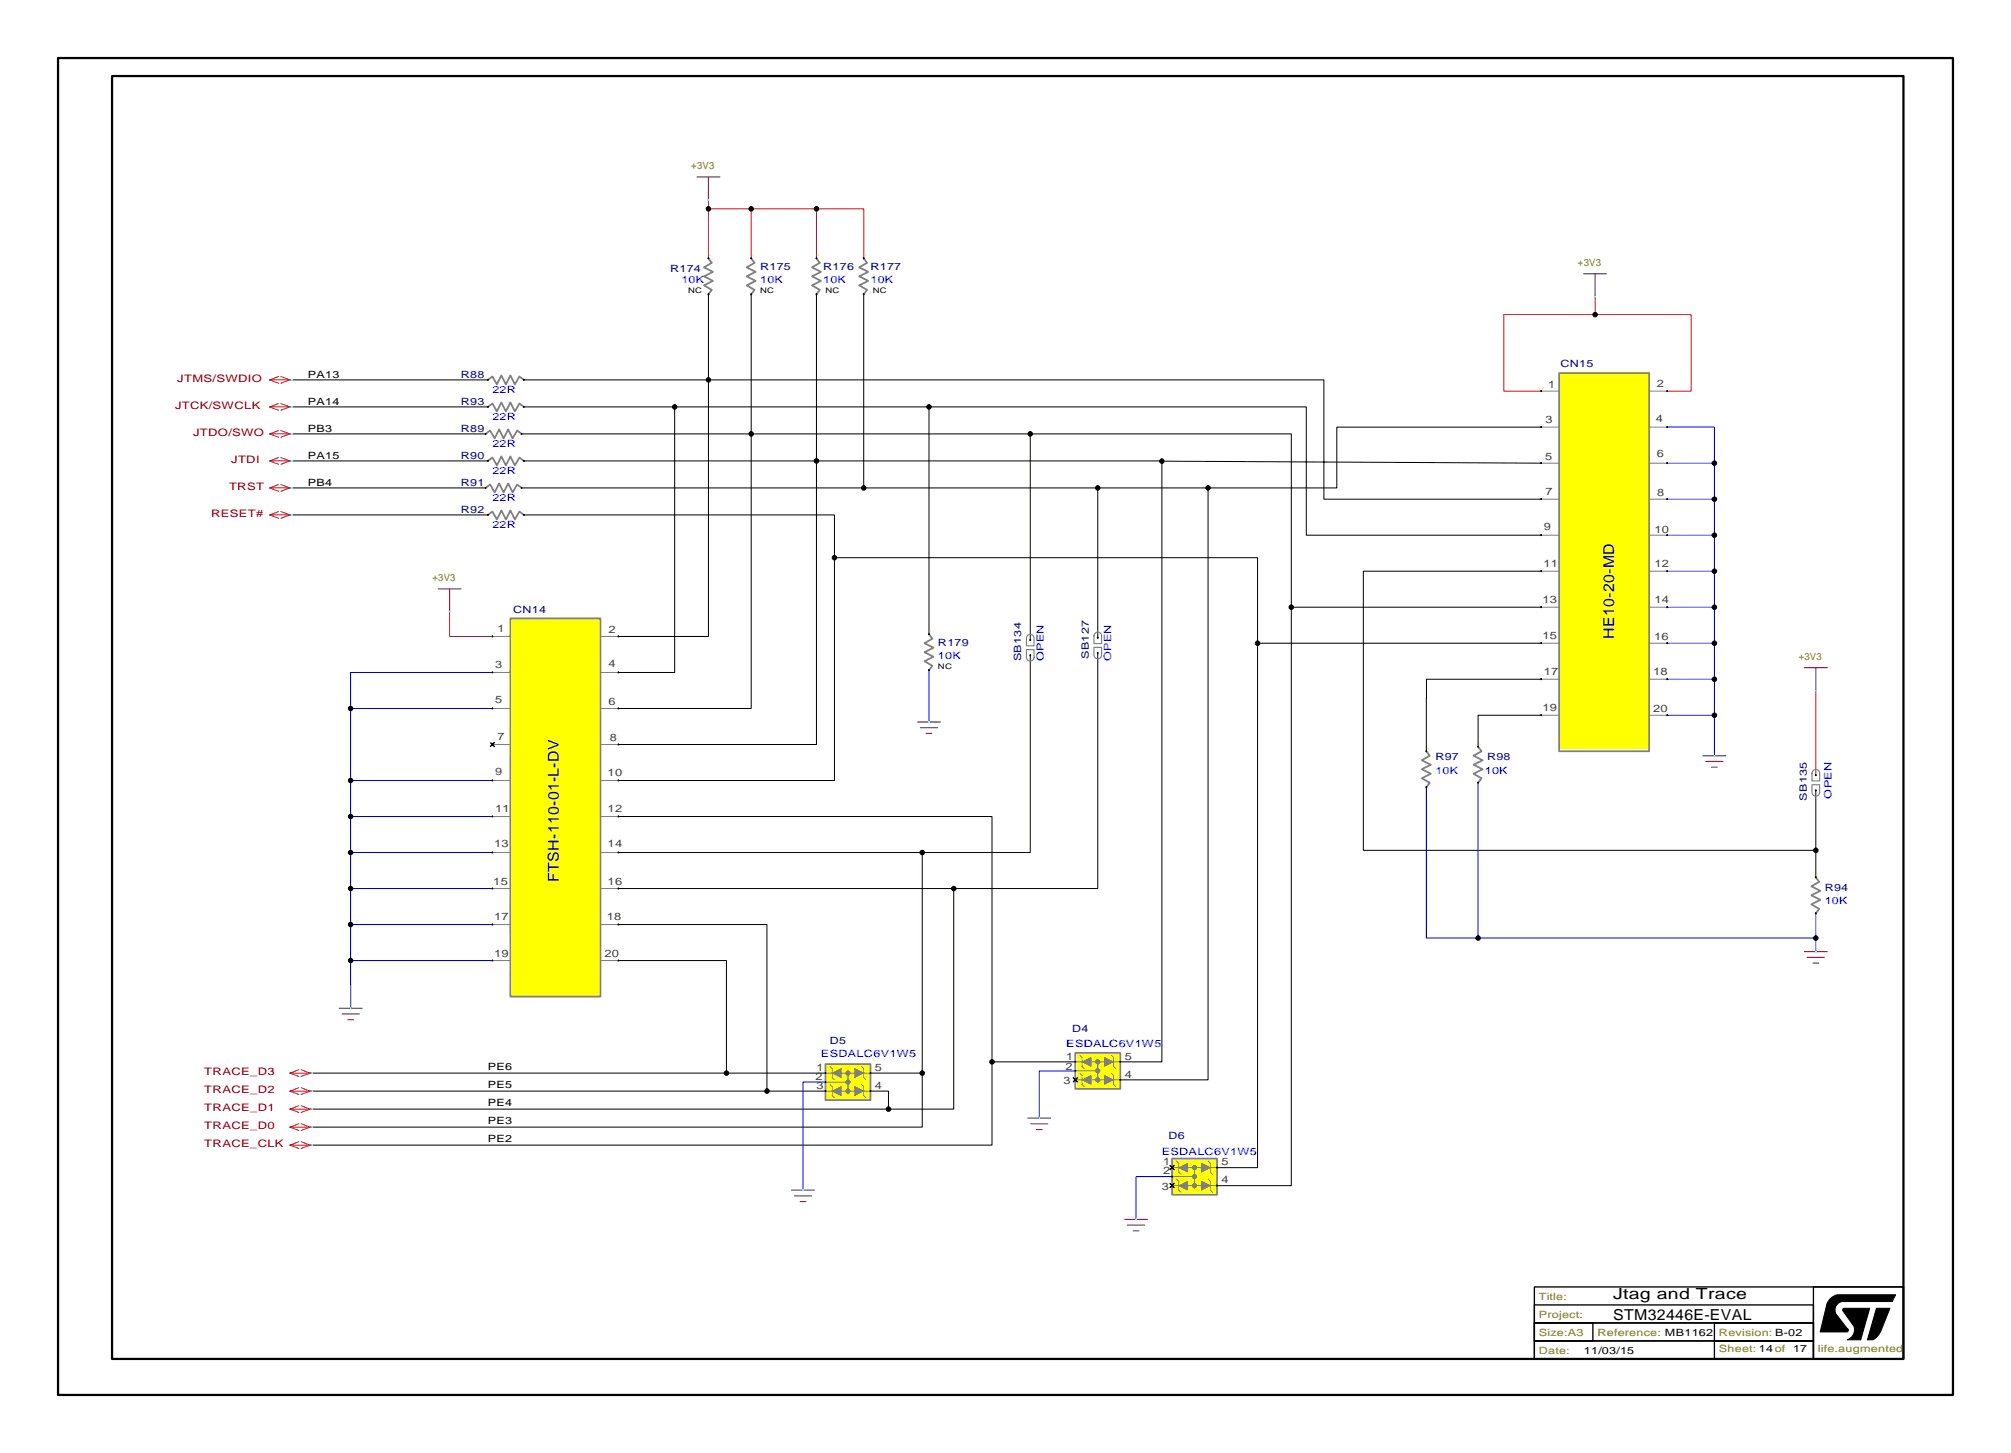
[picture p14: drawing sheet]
<svg xmlns="http://www.w3.org/2000/svg" width="447mm" height="323mm" viewBox="0 0 447 323" stroke-linecap="round" stroke-linejoin="round" font-family="sans-serif">
<defs><g id="words">
<g font-size="3.4" fill="#00f">
<text x="358.7" y="141.9" transform="rotate(-90 358.7 141.9)">HE10-20-MD</text>
<text x="124.2" y="195.9" transform="rotate(-90 124.2 195.9)">FTSH-110-01-L-DV</text>
</g>
<g font-size="3.4">
<text x="358.4" y="288.6">Jtag and Trace</text>
<text x="358.4" y="293.2">STM32446E-EVAL</text>
</g>
<g font-size="2.3" fill="#ff0">
<text x="157.4" y="56.9">.</text>
<text x="166.9" y="56.9">.</text>
<text x="181.4" y="56.9">.</text>
<text x="191.9" y="56.9">.</text>
<text x="107.9" y="84.4" transform="rotate(-90 107.9 84.4)">.</text>
<text x="342.4" y="86.4">. 1</text>
<text x="107.9" y="90.4" transform="rotate(-90 107.9 90.4)">.</text>
<text x="107.4" y="96.4" transform="rotate(-90 107.4 96.4)">.</text>
<text x="107.9" y="102.4" transform="rotate(-90 107.9 102.4)">.</text>
<text x="107.4" y="108.4" transform="rotate(-90 107.4 108.4)">.</text>
<text x="107.9" y="114.4" transform="rotate(-90 107.9 114.4)">.</text>
<text x="109.4" y="140.9">.1</text>
<text x="206.4" y="140.4">.</text>
<text x="316.9" y="166.4">.</text>
<text x="328.4" y="165.4">.</text>
<text x="403.4" y="194.4">.</text>
</g>
<g font-size="2.3" fill="#800000">
<text x="39.4" y="84.9">JTMS/SWDIO</text>
<text x="38.9" y="90.9">JTCK/SWCLK</text>
<text x="42.9" y="96.9">JTDO/SWO</text>
<text x="51.4" y="102.9">JTDI</text>
<text x="50.9" y="108.9">TRST</text>
<text x="46.9" y="114.9">RESET#</text>
<text x="45.4" y="238.9">TRACE_D3</text>
<text x="45.4" y="242.9">TRACE_D2</text>
<text x="45.4" y="250.9">TRACE_D0</text>
<text x="45.4" y="246.9">TRACE_D1</text>
<text x="45.4" y="254.9">TRACE_CLK</text>
</g>
<g font-size="2.3" fill="#404040">
<text x="368.1" y="85.9">2</text>
<text x="343.4" y="93.9">3</text>
<text x="367.9" y="93.8">4</text>
<text x="368.1" y="101.6">6</text>
<text x="343.3" y="102.1">5</text>
<text x="343.4" y="110">7</text>
<text x="368.2" y="110.2">8</text>
<text x="343" y="117.8">9</text>
<text x="367.6" y="118.3">10</text>
<text x="342.9" y="125.9">11</text>
<text x="367.6" y="126">12</text>
<text x="342.7" y="134">13</text>
<text x="367.6" y="134">14</text>
<text x="135.2" y="140.7">2</text>
<text x="342.7" y="141.9">15</text>
<text x="367.5" y="142.1">16</text>
<text x="110" y="148.4">3</text>
<text x="135.2" y="148.1">4</text>
<text x="343" y="149.9">17</text>
<text x="367.3" y="149.9">18</text>
<text x="110" y="156.2">5</text>
<text x="135.2" y="156.7">6</text>
<text x="342.7" y="157.9">19</text>
<text x="367.3" y="158.1">20</text>
<text x="110.5" y="164.3">7</text>
<text x="135.5" y="164.6">8</text>
<text x="110" y="172.2">9</text>
<text x="135" y="172.4">10</text>
<text x="110" y="180.3">11</text>
<text x="135" y="180.3">12</text>
<text x="109.8" y="188.2">13</text>
<text x="135" y="188.2">14</text>
<text x="109.6" y="196.5">15</text>
<text x="135" y="196.5">16</text>
<text x="109.8" y="204.4">17</text>
<text x="134.8" y="204.4">18</text>
<text x="109.8" y="212.7">19</text>
<text x="134.3" y="212.7">20</text>
<text x="181.2" y="240">2</text>
<text x="181.4" y="237.9">1</text>
<text x="194.4" y="237.9">5</text>
<text x="236.7" y="237.7">2</text>
<text x="236.9" y="235.4">1</text>
<text x="249.9" y="239.4">4</text>
<text x="249.9" y="235.4">5</text>
<text x="181.4" y="242">3</text>
<text x="194.4" y="241.9">4</text>
<text x="236.3" y="240.9">3</text>
<text x="258.4" y="258.9">1</text>
<text x="258.4" y="260.9">2</text>
<text x="271.4" y="262.9">4</text>
<text x="271.4" y="258.9">5</text>
<text x="258.1" y="264.3">3</text>
</g>
<g font-size="2.2" fill="#808000">
<text x="153.6" y="37.6">+3V3</text>
<text x="350.6" y="59.1">+3V3</text>
<text x="96.1" y="129.1">+3V3</text>
<text x="399.6" y="146.6">+3V3</text>
<text x="341.9" y="292.9">Project:</text>
<text x="341.9" y="288.9">Title:</text>
<text x="341.9" y="296.9">Size:A3</text>
<text x="354.9" y="296.9">Reference: MB1162</text>
<text x="381.9" y="296.9">Revision: B-02</text>
<text x="341.9" y="300.9">Date:</text>
<text x="381.9" y="300.4">Sheet: 14of</text>
<text x="403.9" y="300.4">life.augmented</text>
</g>
<g font-size="2.2" fill="#000080">
<text x="168.9" y="59.9">R175</text>
<text x="182.9" y="59.9">R176</text>
<text x="193.4" y="59.9">R177</text>
<text x="148.9" y="60.4">R174</text>
<text x="102.4" y="83.9">R88</text>
<text x="346.7" y="81.5">CN15</text>
<text x="102.4" y="89.9">R93</text>
<text x="102.4" y="95.9">R89</text>
<text x="102.4" y="101.9">R90</text>
<text x="102.4" y="107.9">R91</text>
<text x="102.4" y="113.9">R92</text>
<text x="114" y="136.1">CN14</text>
<text x="208.4" y="143.4">R179</text>
<text x="226.9" y="146.9" transform="rotate(-90 226.9 146.9)">SB134</text>
<text x="241.9" y="146.4" transform="rotate(-90 241.9 146.4)">SB127</text>
<text x="318.9" y="168.9">R97</text>
<text x="330.4" y="168.9">R98</text>
<text x="401.4" y="177.9" transform="rotate(-90 401.4 177.9)">SB135</text>
<text x="405.4" y="197.9">R94</text>
<text x="184.4" y="231.9">D5</text>
<text x="238.2" y="229.2">D4</text>
<text x="259.6" y="253.1">D6</text>
</g>
<g font-size="2.2" fill="#00f">
<text x="151.4" y="62.9">10K</text>
<text x="168.9" y="62.9">10K</text>
<text x="182.9" y="62.9">10K</text>
<text x="193.4" y="62.9">10K</text>
<text x="109.4" y="87.4">22R</text>
<text x="109.4" y="93.4">22R</text>
<text x="109.4" y="99.4">22R</text>
<text x="109.4" y="105.4">22R</text>
<text x="109.4" y="111.4">22R</text>
<text x="109.4" y="117.4">22R</text>
<text x="208.4" y="146.4">10K</text>
<text x="231.9" y="146.9" transform="rotate(-90 231.9 146.9)">OPEN</text>
<text x="246.9" y="146.9" transform="rotate(-90 246.9 146.9)">OPEN</text>
<text x="318.9" y="171.9">10K</text>
<text x="329.9" y="171.9">10K</text>
<text x="406.9" y="177.4" transform="rotate(-90 406.9 177.4)">OPEN</text>
<text x="405.4" y="200.9">10K</text>
<text x="236.9" y="232.5">ESDALC6V1W5</text>
<text x="182.4" y="234.9">ESDALC6V1W5</text>
<text x="258.1" y="256.5">ESDALC6V1W5</text>
</g>
<g font-size="2.2">
<text x="68.4" y="83.9">PA13</text>
<text x="68.4" y="89.9">PA14</text>
<text x="68.4" y="95.9">PB3</text>
<text x="68.4" y="101.9">PA15</text>
<text x="68.4" y="107.9">PB4</text>
<text x="108.4" y="237.6">PE6</text>
<text x="108.4" y="241.6">PE5</text>
<text x="108.4" y="245.6">PE4</text>
<text x="108.4" y="249.6">PE3</text>
<text x="108.4" y="253.6">PE2</text>
<text x="351.9" y="300.9">11/03/15</text>
<text x="398.4" y="300.4">17</text>
</g>
<g font-size="1.7">
<text x="152.9" y="65">NC</text>
<text x="168.9" y="65">NC</text>
<text x="183.4" y="65">NC</text>
<text x="193.9" y="65">NC</text>
<text x="208.4" y="148.5">NC</text>
</g>
</g></defs>
<g fill="none" stroke="#000" stroke-width=".22">
<path d="M157.4 65.4v19h136.7v26.5h48.3M166.9 65.4v92h-29.5M181.4 65.4v37M191.9 65.4v43M64.9 96.4h43M64.9 90.4h43.5M64.9 84.4h43.5M115.9 96.4h113M116.4 90.4h33.5v59h-12.5M116.4 84.4h41v57h-20M149.9 90.4h56.5M206.4 90.4h83.8v28.5h52.2"/>
<path d="M206.4 90.4v50.5M228.9 96.4h58v38.5h55.5M228.9 96.4v45.8M342.4 94.9h-45.4v13.5h-28.6M64.9 108.4h43M64.9 102.4h43.5M64.9 114.4h43.5M115.9 108.4h128M116.4 114.4h69v9.5M116.4 102.4h65M181.4 102.4l76.7 .1M181.4 102.4v63h-44"/>
<path d="M258.1 102.5v133.4h-9.2M258.1 102.5l84.3 .4M185.4 123.9h94v19M185.4 123.9v49.5h-48M286.9 134.9v128.5h-16.5M342.4 126.9h-39.5v62h100.5M228.9 145.6v43.8h-24M243.9 141.7v-33.3h24.5v131.5h-19.5M243.9 145.1v52.3h-32M279.4 142.9v116.5h-9M279.4 142.9h63M342.4 150.9h-25.5v16"/>
<path d="M342.4 158.9h-14v7M108.9 164.9l.5 .5 .4-.5-.4 .5 .4 .4-.4-.4-.5 .4 .5-.4zM403.4 175.6v19.3M137.4 181.4h83v54.5h18.5M137.4 189.4h67.5M137.4 197.4h74.5M204.9 189.4v49M211.9 197.4v49h-14.5M137.4 205.4h33v37M137.4 213.4h24v25h22M69.4 238.4h92M193.4 238.4h11.5"/>
<path d="M204.9 238.4v12h-135.5M220.4 235.9v18.5h-151M238.4 239.4l.5 .5 .4-.5-.4 .5 .4 .4-.4-.4-.5 .4 .5-.4zM69.4 242.4h114M69.4 246.4h128M193.4 242.4h4v4M259.9 258.9l.5 .5 .4-.5-.4 .5 .4 .4-.4-.4-.5 .4 .5-.4zM259.9 262.9l.5 .5 .4-.5-.4 .5 .4 .4-.4-.4-.5 .4 .5-.4z"/>
</g>
<g fill="none" stroke="#f00" stroke-width=".22">
<path d="M157.4 46.4h24M157.4 44.4v13M166.9 46.4v11M181.4 46.4h10.5v11M181.4 46.4v11M354.4 69.9h-20.3v17h8.3M354.4 69.9h21.3v17h-5.3M354.4 65.9v4M59.9 96.4l2 .7M59.9 90.4l2 .7M59.9 84.4l2 .7M61.9 95.6l-2 .8h5"/>
<path d="M61.9 89.6l-2 .8h5M61.9 83.6l-2 .8h5M62.4 95.6l2 .8-2 .7M62.4 89.6l2 .8-2 .7M62.4 83.6l2 .8-2 .7M59.9 114.4l2 .7M59.9 108.4l2 .7M59.9 102.4l2 .7M61.9 113.6l-2 .8h5M61.9 107.6l-2 .8h5M61.9 101.6l-2 .8h5M62.4 113.6l2 .8-2 .7"/>
<path d="M62.4 107.6l2 .8-2 .7M62.4 101.6l2 .8-2 .7M99.9 135.9v5.5h9.5M403.4 153.4v18.8M64.4 238.4l2 .7M66.4 237.6l-2 .8h5M66.9 237.6l2 .8-2 .7M64.4 254.4l2 .7M64.4 242.4l2 .7M64.4 250.4l2 .7M64.4 246.4l2 .7M66.4 253.6l-2 .8h5"/>
<path d="M66.4 241.6l-2 .8h5M66.4 249.6l-2 .8h5M66.4 245.6l-2 .8h5M66.9 253.6l2 .8-2 .7M66.9 241.6l2 .8-2 .7M66.9 249.6l2 .8-2 .7M66.9 245.6l2 .8-2 .7"/>
</g>
<g fill="none" stroke="#00f" stroke-width=".22">
<path d="M370.4 94.9h10.5v8M370.4 110.9h10.5M370.4 118.9h10.5M370.4 102.9h10.5M380.9 102.9v48M370.4 126.9h10.5M370.4 134.9h10.5M77.9 157.4h31.5M77.9 157.4v32M109.4 149.4h-31.5v8M206.4 148.9v11.5M370.4 150.9h10.5"/>
<path d="M380.9 150.9v8h-10.5M380.9 158.9v9M380.9 142.9h-10.5M77.9 173.4h31.5M316.9 174.9v33.5h11.5M328.4 173.9v34.5M77.9 189.4v16M77.9 181.4h31.5M77.9 197.4h31.5M77.9 189.4h31.5M77.9 213.4v10.6M77.9 205.4v8h31.5"/>
<path d="M77.9 205.4h31.5M328.4 208.4h75M403.4 202.9v8.5M238.9 237.9h-8v10.5M183.4 240.4h-5v24M260.4 261.4h-8v9.5"/>
</g>
<g fill="#ff0" stroke="#ff0" stroke-width=".38">
<path d="M113.3 137.4h20v84h-19.8z" fill-rule="evenodd"/>
<path d="M183.8 236.7h9.2v7.3h-9.2z" fill-rule="evenodd"/>
<path d="M346.8 82.8h19.5v83.4h-19.5z" fill-rule="evenodd"/>
<path d="M239.4 234.3h9.1v7.3h-9.1z" fill-rule="evenodd"/>
<path d="M260.9 257.9h9.2v7.2h-9.2z" fill-rule="evenodd"/>
</g>
<g fill="#000" stroke="#000" stroke-width=".22">
<path d="M409.5 290.7l5.9-.1-2 7h-3a2.37 2.37 0 0 0 1.5-3l-2.5-3.5z" fill-rule="evenodd"/>
<path d="M416.9 290.6h3l-2 5-.5 1a2.34 2.34 0 0 1-2.5 1z" fill-rule="evenodd"/>
<path d="M406.8 288.4l1.3-.8h13l-.7 1.5h-11a1.88 1.88 0 0 0-1.5 2.8l2.5 3.2a.4 .4 0 0 1 .3 .4 .4 .4 0 0 1-.3 .4h-6l1.5-6.3z" fill-rule="evenodd"/>
<circle cx="157.4" cy="46.4" r=".5"/>
<circle cx="157.4" cy="57.4" r=".1"/>
<circle cx="166.9" cy="46.4" r=".5"/>
<circle cx="166.9" cy="57.4" r=".1"/>
<circle cx="181.4" cy="46.4" r=".5"/>
<circle cx="181.4" cy="57.4" r=".1"/>
<circle cx="191.9" cy="57.4" r=".1"/>
<circle cx="157.4" cy="65.4" r=".1"/>
<circle cx="166.9" cy="65.4" r=".1"/>
<circle cx="181.4" cy="65.4" r=".1"/>
<circle cx="191.9" cy="65.4" r=".1"/>
<circle cx="354.4" cy="69.9" r=".5"/>
<circle cx="107.9" cy="96.4" r=".1"/>
<circle cx="108.4" cy="84.4" r=".1"/>
<circle cx="108.4" cy="90.4" r=".1"/>
<circle cx="115.9" cy="96.4" r=".1"/>
<circle cx="116.4" cy="84.4" r=".1"/>
<circle cx="116.4" cy="90.4" r=".1"/>
<circle cx="149.9" cy="90.4" r=".5"/>
<circle cx="157.4" cy="84.4" r=".5"/>
<circle cx="166.9" cy="96.4" r=".5"/>
<circle cx="206.4" cy="90.4" r=".5"/>
<circle cx="228.9" cy="96.4" r=".5"/>
<circle cx="342.4" cy="86.9" r=".1"/>
<circle cx="342.4" cy="94.9" r=".1"/>
<circle cx="370.4" cy="86.9" r=".1"/>
<circle cx="370.4" cy="94.9" r=".1"/>
<circle cx="107.9" cy="108.4" r=".1"/>
<circle cx="108.4" cy="102.4" r=".1"/>
<circle cx="108.4" cy="114.4" r=".1"/>
<circle cx="115.9" cy="108.4" r=".1"/>
<circle cx="116.4" cy="114.4" r=".1"/>
<circle cx="116.4" cy="102.4" r=".1"/>
<circle cx="181.4" cy="102.4" r=".5"/>
<circle cx="191.9" cy="108.4" r=".5"/>
<circle cx="243.9" cy="108.4" r=".5"/>
<circle cx="258.1" cy="102.5" r=".5"/>
<circle cx="268.4" cy="108.4" r=".5"/>
<circle cx="342.4" cy="102.9" r=".1"/>
<circle cx="342.4" cy="110.9" r=".1"/>
<circle cx="342.4" cy="118.9" r=".1"/>
<circle cx="370.4" cy="102.9" r=".1"/>
<circle cx="370.4" cy="110.9" r=".1"/>
<circle cx="370.4" cy="118.9" r=".1"/>
<circle cx="380.9" cy="118.9" r=".5"/>
<circle cx="380.9" cy="102.9" r=".5"/>
<circle cx="380.9" cy="110.9" r=".5"/>
<circle cx="185.4" cy="123.9" r=".5"/>
<circle cx="286.9" cy="134.9" r=".5"/>
<circle cx="342.4" cy="126.9" r=".1"/>
<circle cx="342.4" cy="134.9" r=".1"/>
<circle cx="370.4" cy="126.9" r=".1"/>
<circle cx="370.4" cy="134.9" r=".1"/>
<circle cx="380.9" cy="126.9" r=".5"/>
<circle cx="380.9" cy="134.9" r=".5"/>
<circle cx="77.9" cy="157.4" r=".5"/>
<circle cx="109.4" cy="157.4" r=".1"/>
<circle cx="109.4" cy="149.4" r=".1"/>
<circle cx="109.4" cy="141.4" r=".1"/>
<circle cx="137.4" cy="157.4" r=".1"/>
<circle cx="137.4" cy="149.4" r=".1"/>
<circle cx="137.4" cy="141.4" r=".1"/>
<circle cx="206.4" cy="140.9" r=".1"/>
<circle cx="206.4" cy="148.9" r=".1"/>
<circle cx="228.9" cy="145.6" r=".1"/>
<circle cx="228.9" cy="142.2" r=".1"/>
<circle cx="243.9" cy="145.1" r=".1"/>
<circle cx="243.9" cy="141.7" r=".1"/>
<circle cx="279.4" cy="142.9" r=".5"/>
<circle cx="342.4" cy="150.9" r=".1"/>
<circle cx="342.4" cy="158.9" r=".1"/>
<circle cx="342.4" cy="142.9" r=".1"/>
<circle cx="370.4" cy="158.9" r=".1"/>
<circle cx="370.4" cy="142.9" r=".1"/>
<circle cx="370.4" cy="150.9" r=".1"/>
<circle cx="380.9" cy="158.9" r=".5"/>
<circle cx="380.9" cy="142.9" r=".5"/>
<circle cx="380.9" cy="150.9" r=".5"/>
<circle cx="77.9" cy="173.4" r=".5"/>
<circle cx="109.4" cy="173.4" r=".1"/>
<circle cx="137.4" cy="173.4" r=".1"/>
<circle cx="137.4" cy="165.4" r=".1"/>
<circle cx="316.9" cy="174.9" r=".1"/>
<circle cx="316.9" cy="166.9" r=".1"/>
<circle cx="328.4" cy="165.9" r=".1"/>
<circle cx="328.4" cy="173.9" r=".1"/>
<circle cx="403.4" cy="175.6" r=".1"/>
<circle cx="403.4" cy="172.2" r=".1"/>
<circle cx="77.9" cy="189.4" r=".5"/>
<circle cx="77.9" cy="197.4" r=".5"/>
<circle cx="77.9" cy="181.4" r=".5"/>
<circle cx="109.4" cy="181.4" r=".1"/>
<circle cx="109.4" cy="197.4" r=".1"/>
<circle cx="109.4" cy="189.4" r=".1"/>
<circle cx="137.4" cy="189.4" r=".1"/>
<circle cx="137.4" cy="197.4" r=".1"/>
<circle cx="137.4" cy="181.4" r=".1"/>
<circle cx="204.9" cy="189.4" r=".5"/>
<circle cx="211.9" cy="197.4" r=".5"/>
<circle cx="403.4" cy="188.9" r=".5"/>
<circle cx="403.4" cy="194.9" r=".1"/>
<circle cx="77.9" cy="213.4" r=".5"/>
<circle cx="77.9" cy="205.4" r=".5"/>
<circle cx="109.4" cy="205.4" r=".1"/>
<circle cx="109.4" cy="213.4" r=".1"/>
<circle cx="137.4" cy="205.4" r=".1"/>
<circle cx="137.4" cy="213.4" r=".1"/>
<circle cx="328.4" cy="208.4" r=".5"/>
<circle cx="403.4" cy="208.4" r=".5"/>
<circle cx="403.4" cy="202.9" r=".1"/>
<circle cx="161.4" cy="238.4" r=".5"/>
<circle cx="183.4" cy="238.4" r=".1"/>
<circle cx="193.4" cy="238.4" r=".1"/>
<circle cx="204.9" cy="238.4" r=".5"/>
<circle cx="220.4" cy="235.9" r=".5"/>
<circle cx="238.9" cy="235.9" r=".1"/>
<circle cx="238.9" cy="237.9" r=".1"/>
<circle cx="248.9" cy="235.9" r=".1"/>
<circle cx="248.9" cy="239.9" r=".1"/>
<circle cx="170.4" cy="242.4" r=".5"/>
<circle cx="183.4" cy="242.4" r=".1"/>
<circle cx="183.4" cy="240.4" r=".1"/>
<circle cx="193.4" cy="242.4" r=".1"/>
<circle cx="197.4" cy="246.4" r=".5"/>
<circle cx="270.4" cy="259.4" r=".1"/>
<circle cx="260.4" cy="261.4" r=".1"/>
<circle cx="270.4" cy="263.4" r=".1"/>
</g>
<path d="M340.9 297.9h62v4h-62zM340.9 293.9h62v4h-62zM340.9 293.9h13v4h-13zM340.9 289.9h62v4h-62zM340.9 285.9h82v16h-82zM380.9 293.9h22v4h-22zM380.9 297.9h22v4h-22zM402.9 285.9h20v16h-20z" fill="none" stroke="#000" stroke-width=".3"/>
<path d="M12.9 12.9h421v297h-421zM24.9 16.9h398v285h-398z" fill="none" stroke="#000" stroke-width=".5"/>
<g fill="#0ff" stroke="#0ff" stroke-width=".22">
<circle cx="69.4" cy="254.4" r=".1"/>
<circle cx="69.4" cy="242.4" r=".1"/>
<circle cx="69.4" cy="238.4" r=".1"/>
<circle cx="64.9" cy="114.4" r=".1"/>
<circle cx="64.9" cy="108.4" r=".1"/>
<circle cx="69.4" cy="250.4" r=".1"/>
<circle cx="64.9" cy="102.4" r=".1"/>
<circle cx="69.4" cy="246.4" r=".1"/>
<circle cx="64.9" cy="96.4" r=".1"/>
<circle cx="64.9" cy="90.4" r=".1"/>
<circle cx="64.9" cy="84.4" r=".1"/>
<circle cx="206.4" cy="160.4" r=".1"/>
<circle cx="77.9" cy="224" r=".1"/>
<circle cx="354.4" cy="65.9" r=".1"/>
<circle cx="252.4" cy="270.9" r=".1"/>
<circle cx="178.4" cy="264.4" r=".1"/>
<circle cx="380.9" cy="167.9" r=".1"/>
<circle cx="403.4" cy="211.4" r=".1"/>
<circle cx="230.9" cy="248.4" r=".1"/>
<circle cx="99.9" cy="135.9" r=".1"/>
<circle cx="157.4" cy="44.4" r=".1"/>
<circle cx="403.4" cy="153.4" r=".1"/>
</g>
<g fill="none" stroke="#800080" stroke-width=".25">
<path d="M154.9 39.3h5M157.4 39.3v5.1M351.9 60.8h5M354.4 60.8v5.1M97.4 130.8h5M99.9 130.8v5.1M400.9 148.3h5.1M403.4 148.3v5.1M203.9 160.4h5M204.5 161.7h3.8M205.8 162.9h1.2M378.4 167.9h5"/>
<path d="M379 169.2h3.8M380.3 170.4h1.2M400.9 211.4h5.1M401.5 212.7h3.8M402.8 213.9h1.3M75.4 224h5.1M76 225.3h3.8M77.3 226.5h1.3M228.4 248.4h5M229 249.7h3.8M230.3 250.9h1.2M175.9 264.4h5"/>
<path d="M176.5 265.7h3.8M177.8 266.9h1.2M249.9 270.9h5M250.5 272.2h3.8M251.8 273.4h1.2"/>
</g>
<g fill="#808080" stroke="#808080" stroke-width=".22">
<path d="M266.9 258.4l2 1-2 1z"/>
<path d="M266.9 262.4l2 1-2 1z"/>
<path d="M261.9 263.4l2-1v2z"/>
<path d="M261.9 259.4l2-1v2z"/>
<path d="M189.9 237.4l2 1-2 1z"/>
<path d="M189.9 241.4l2 1-2 1z"/>
<path d="M184.9 242.4l2-1v2z"/>
<path d="M184.9 238.4l2-1v2z"/>
<path d="M245.4 234.9l2 1-2 1z"/>
<path d="M245.4 238.9l2 1-2 1z"/>
<path d="M240.4 239.9l2-1v2z"/>
<path d="M240.4 235.9l2-1v2z"/>
<circle cx="265.4" cy="261.4" r=".5"/>
<circle cx="265.4" cy="259.4" r=".5"/>
<circle cx="265.4" cy="263.4" r=".5"/>
<circle cx="188.4" cy="240.4" r=".5"/>
<circle cx="188.4" cy="238.4" r=".5"/>
<circle cx="188.4" cy="242.4" r=".5"/>
<circle cx="243.9" cy="237.9" r=".5"/>
<circle cx="243.9" cy="235.9" r=".5"/>
<circle cx="243.9" cy="239.9" r=".5"/>
</g>
<g fill="none" stroke="#808080" stroke-width=".22">
<path d="M342.4 86.9h4M342.4 94.9h4M366.4 86.9h4M366.4 94.9h4M342.4 102.9h4M342.4 110.9h4M342.4 118.9h4M366.4 102.9h4M366.4 110.9h4M366.4 118.9h4M342.4 126.9h4M342.4 134.9h4"/>
<path d="M366.4 126.9h4M366.4 134.9h4M109.4 141.4h4M109.4 149.4h4M109.4 157.4h4M133.4 141.4h4M133.4 149.4h4M133.4 157.4h4M342.4 142.9h4M342.4 150.9h4M342.4 158.9h4M366.4 142.9h4"/>
<path d="M366.4 150.9h4M366.4 158.9h4M109.4 165.4h4M109.4 173.4h4M133.4 165.4h4M133.4 173.4h4M109.4 181.4h4M109.4 189.4h4M109.4 197.4h4M133.4 181.4h4M133.4 189.4h4M133.4 197.4h4"/>
<path d="M109.4 205.4h4M109.4 213.4h4M133.4 205.4h4M133.4 213.4h4M183.4 238.4h1.5M184.4 236.9l.5 .5v2l.5 .5M186.9 238.4h1.5v4h-1.5M189.9 238.4h-1.5v4h1.5M191.4 236.9l.5 .5v2l.5 .5M191.9 238.4h1.5M238.9 237.9h5M238.9 235.9h1.5"/>
<path d="M238.9 239.9h1.5M239.9 234.4l.5 .5v2l.5 .5M239.9 238.4l.5 .5v2l.5 .5M242.4 235.9h1.5v4h-1.5M245.4 235.9h-1.5v4h1.5M246.9 234.4l.5 .5v2l.5 .5M246.9 238.4l.5 .5v2l.5 .5M247.4 235.9h1.5M247.4 239.9h1.5M183.4 240.4h5M183.4 242.4h1.5M184.4 240.9l.5 .5v2l.5 .5"/>
<path d="M191.4 240.9l.5 .5v2l.5 .5M191.9 242.4h1.5M260.4 259.4h1.5M261.4 257.9l.5 .5v2l.5 .5M263.9 259.4h1.5v4h-1.5M266.9 259.4h-1.5v4h1.5M268.4 257.9l.5 .5v2l.5 .5M268.9 259.4h1.5M260.4 261.4h5M260.4 263.4h1.5M261.4 261.9l.5 .5v2l.5 .5M268.4 261.9l.5 .5v2l.5 .5"/>
<path d="M268.9 263.4h1.5"/>
</g>
<g fill="none" stroke="#808080" stroke-width=".4">
<path d="M157.4 57.4l.7 1-1.7 1 2 1-2 1 2 1-2 1 1.7 1-.7 1M166.9 57.4l.7 1-1.7 1 2 1-2 1 2 1-2 1 1.7 1-.7 1M181.4 57.4l.7 1-1.7 1 2 1-2 1 2 1-2 1 1.7 1-.7 1M191.9 57.4l.7 1-1.7 1 2 1-2 1 2 1-2 1 1.7 1-.7 1M107.9 96.4l1-.8 1 1.8 1-2 1 2 1-2 1 2 1-1.8 1 .8M108.4 84.4l1-.8 1 1.8 1-2 1 2 1-2 1 2 1-1.8 1 .8M108.4 90.4l1-.8 1 1.8 1-2 1 2 1-2 1 2 1-1.8 1 .8M346.4 82.9h20v84h-20zM107.9 108.4l1-.8 1 1.8 1-2 1 2 1-2 1 2 1-1.8 1 .8M108.4 114.4l1-.8 1 1.8 1-2 1 2 1-2 1 2 1-1.8 1 .8M108.4 102.4l1-.8 1 1.8 1-2 1 2 1-2 1 2 1-1.8 1 .8M113.4 137.4h20v84h-20z"/>
<path d="M206.4 140.9l.7 1-1.7 1 2 1-2 1 2 1-2 1 1.7 1-.7 1M316.9 166.9l.7 1-1.7 1 2 1-2 1 2 1-2 1 1.7 1-.7 1M328.4 165.9l.7 1-1.7 1 2 1-2 1 2 1-2 1 1.7 1-.7 1M403.4 194.9l.8 1-1.8 1 2 1-2 1 2 1-2 1 1.8 1-.8 1M183.4 236.4h10v8h-10zM238.9 233.9h10v8h-10zM260.4 257.4h10v8h-10z"/>
</g>
<path d="M228 144.3h1.7v1.7a.85 .85 0 0 1-.8 .9 .85 .85 0 0 1-.9-.9zM228.3 141.2a.85 .85 0 0 1 .9-.2 .85 .85 0 0 1 .5 .8v1.7h-1.7v-1.7zM243 143.8h1.7v1.7a.85 .85 0 0 1-.8 .9 .85 .85 0 0 1-.9-.9zM243.3 140.7a.85 .85 0 0 1 .9-.2 .85 .85 0 0 1 .5 .8v1.7h-1.7v-1.7zM402.6 174.3h1.7v1.7a.85 .85 0 0 1-.9 .9 .85 .85 0 0 1-.8-.9zM402.8 171.2a.85 .85 0 0 1 1-.2 .85 .85 0 0 1 .5 .8v1.7h-1.7v-1.7z" fill="none" stroke="#808080" stroke-width=".25"/>
<use href="#words"/>
</svg>
